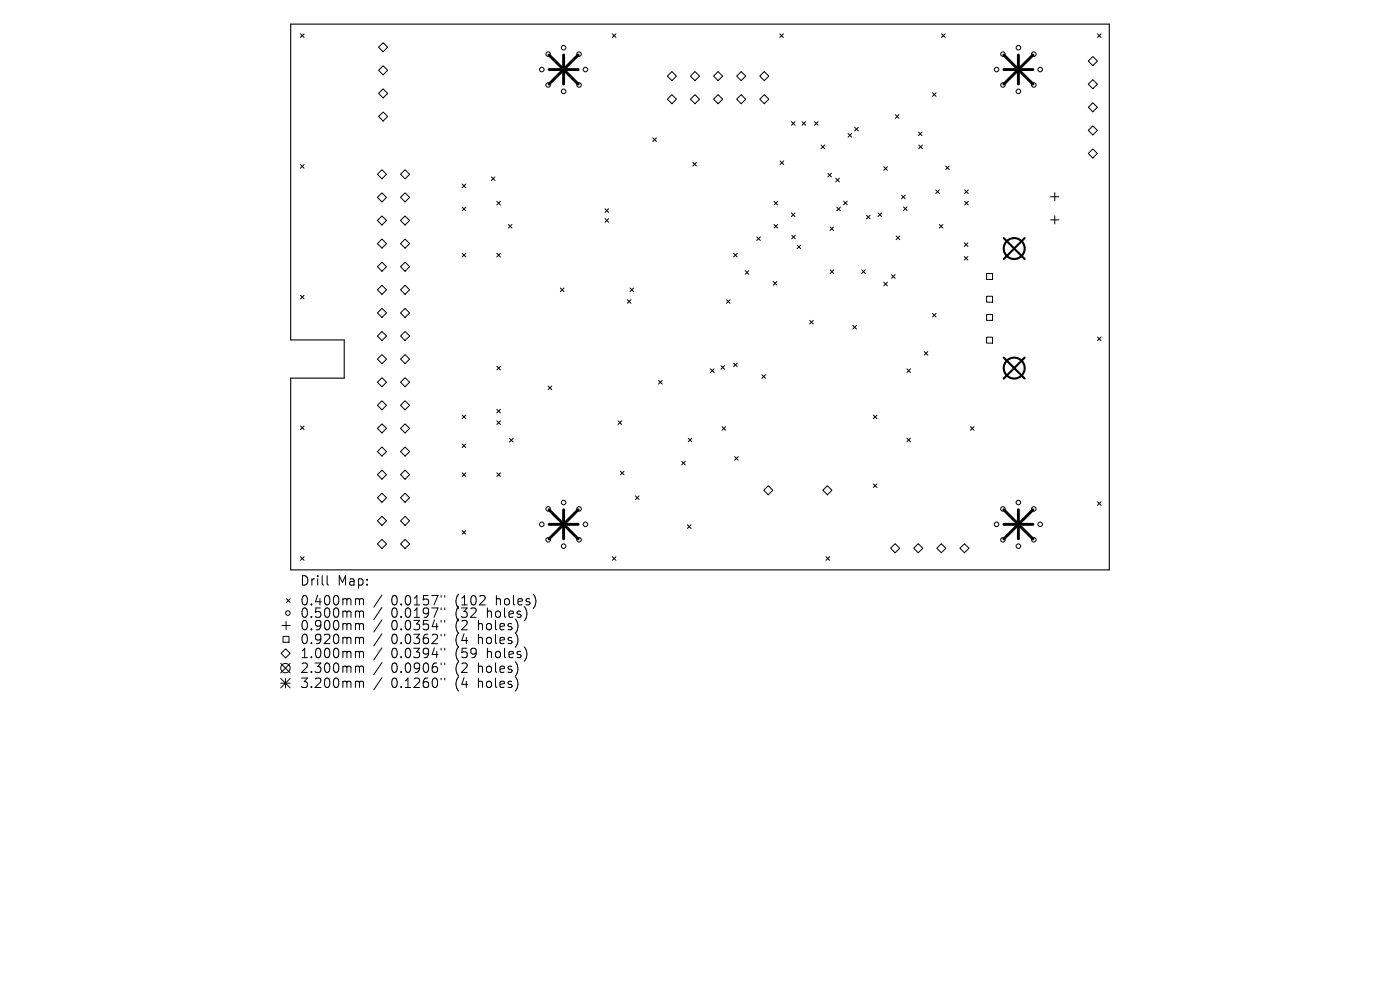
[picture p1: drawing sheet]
<svg xmlns="http://www.w3.org/2000/svg" width="297mm" height="210mm" viewBox="0 0 297 210" stroke-linecap="round" stroke-linejoin="round" font-family="sans-serif">
<defs><g id="words">
<g font-size="2.8">
<text x="63.6" y="124.5">Drill</text>
<text x="71.6" y="124.5">Map:</text>
<text x="63.6" y="128.7">0.400mm</text>
<text x="63.6" y="131.3">0.500mm</text>
<text x="83" y="128.7">0.0157&quot;</text>
<text x="83" y="131.3">0.0197&quot;</text>
<text x="96.7" y="128.7">(102</text>
<text x="96.7" y="131.3">(32</text>
<text x="103.6" y="131.3">holes)</text>
<text x="105.5" y="128.7">holes)</text>
<text x="63.6" y="134">0.900mm</text>
<text x="63.6" y="136.9">0.920mm</text>
<text x="83" y="134">0.0354&quot;</text>
<text x="83" y="136.9">0.0362&quot;</text>
<text x="96.7" y="134">(2</text>
<text x="96.7" y="136.9">(4</text>
<text x="101.7" y="134">holes)</text>
<text x="101.7" y="136.9">holes)</text>
<text x="63.6" y="139.9">1.000mm</text>
<text x="63.6" y="143">2.300mm</text>
<text x="83" y="139.9">0.0394&quot;</text>
<text x="83" y="143">0.0906&quot;</text>
<text x="96.7" y="139.9">(59</text>
<text x="96.7" y="143">(2</text>
<text x="101.7" y="143">holes)</text>
<text x="103.6" y="139.9">holes)</text>
<text x="63.6" y="146.2">3.200mm</text>
<text x="83" y="146.2">0.1260&quot;</text>
<text x="96.7" y="146.2">(4</text>
<text x="101.7" y="146.2">holes)</text>
</g>
</g></defs>
<path d="M61.7 5.1h173.6v115.8h-173.6v-40.7h11.3v-8.1h-11.3z" fill="none" stroke="#000" stroke-width=".23"/>
<g fill="none" stroke="#000" stroke-width=".21">
<path d="M63.7 7.2l.8 .8M64.5 7.2l-.8 .8M81.3 9.1l.9 .9-.9 1-1-1zM81.3 14l.9 .9-.9 1-1-1zM81.3 18.9l.9 .9-.9 1-1-1zM129.9 7.2l.8 .8M130.7 7.2l-.8 .8M142.5 15.2l1 .9-1 1-.9-1zM147.4 15.2l1 .9-1 1-.9-1zM152.3 15.2l1 .9-1 1-.9-1zM156.3 16.1l.9-.9 1 .9-1 1zM162.1 15.2l1 .9-1 1-.9-1z"/>
<path d="M165.4 7.2l.8 .8M166.2 7.2l-.8 .8M197.8 19.7l.8 .7M198.6 19.7l-.8 .7M199.7 7.2l.8 .8M200.5 7.2l-.8 .8M230.9 13l.9-1 1 1-1 .9zM230.9 17.9l.9-1 1 1-1 .9zM232.8 7.2l.8 .8M233.6 7.2l-.8 .8M63.7 34.9l.8 .8M64.5 34.9l-.8 .8"/>
<path d="M81 36l1 1-1 .9-.9-.9zM81.3 23.8l.9 .9-.9 1-1-1zM85 37l.9-1 1 1-1 .9zM98 39l.8 .8M98.8 39l-.8 .8M104.2 37.5l.8 .8M105 37.5l-.8 .8M138.5 29.2l.7 .8M139.2 29.2l-.7 .8M142.5 20.1l1 .9-1 1-.9-1zM147 34.4l.7 .8M147.4 20.1l1 .9-1 1-.9-1z"/>
<path d="M147.7 34.4l-.7 .8M152.3 20.1l1 .9-1 1-.9-1zM156.3 21l.9-.9 1 .9-1 1zM162.1 20.1l1 .9-1 1-.9-1zM165.5 34.1l.8 .8M166.3 34.1l-.8 .8M167.9 25.8l.8 .8M168.7 25.8l-.8 .8M170.2 25.8l.7 .8M170.9 25.8l-.7 .8M172.8 25.8l.8 .8M173.6 25.8l-.8 .8"/>
<path d="M174.2 30.8l.7 .7M174.9 30.8l-.7 .7M175.6 36.8l.8 .7M176.4 36.8l-.8 .7M177.3 37.8l.8 .8M178.1 37.8l-.8 .8M179.9 28.3l.8 .8M180.7 28.3l-.8 .8M181.3 27l.8 .8M182.1 27l-.8 .8M187.5 35.4l.8 .7M188.3 35.4l-.8 .7"/>
<path d="M189.9 24.3l.8 .8M190.7 24.3l-.8 .8M194.8 28l.8 .8M194.9 30.8l.8 .7M195.6 28l-.8 .8M195.7 30.8l-.8 .7M200.6 35.2l.8 .8M201.4 35.2l-.8 .8M230.9 22.8l.9-1 1 1-1 .9zM230.9 27.7l.9-1 1 1-1 .9zM230.9 32.6l.9-1 1 1-1 .9zM81 40.9l1 1-1 .9-.9-.9z"/>
<path d="M81 45.8l1 1-1 .9-.9-.9zM81 50.7l1 1-1 .9-.9-.9zM81 55.6l1 1-1 .9-.9-.9zM85 46.8l.9-1 1 1-1 .9zM85 56.6l.9-1 1 1-1 .9zM85.9 40.9l1 1-1 .9-.9-.9zM85.9 50.7l1 1-1 .9-.9-.9zM98 43.9l.8 .8M98 53.7l.8 .8M98.8 43.9l-.8 .8M98.8 53.7l-.8 .8M105.4 42.7l.8 .8"/>
<path d="M105.4 53.7l.8 .8M106.2 42.7l-.8 .8M106.2 53.7l-.8 .8M107.8 47.6l.8 .8M108.6 47.6l-.8 .8M128.3 44.3l.8 .7M128.3 46.4l.8 .8M129.1 44.3l-.8 .7M129.1 46.4l-.8 .8M155.6 53.7l.8 .8M156.4 53.7l-.8 .8M158.1 57.4l.8 .8"/>
<path d="M158.9 57.4l-.8 .8M160.5 50.2l.8 .8M161.3 50.2l-.8 .8M164 59.7l.8 .8M164.2 42.7l.8 .8M164.2 47.6l.8 .8M164.8 59.7l-.8 .8M165 42.7l-.8 .8M165 47.6l-.8 .8M167.9 45.2l.8 .7M168 49.9l.7 .8M168.7 45.2l-.8 .7"/>
<path d="M168.7 49.9l-.7 .8M169.1 52l.8 .8M169.9 52l-.8 .8M176.1 48.1l.8 .8M176.1 57.2l.8 .8M176.9 48.1l-.8 .8M176.9 57.2l-.8 .8M177.5 43.9l.8 .8M178.3 43.9l-.8 .8M179 42.7l.7 .7M179.7 42.7l-.7 .7M182.8 57.2l.8 .8"/>
<path d="M183.6 57.2l-.8 .8M183.8 45.7l.8 .7M184.6 45.7l-.8 .7M186.3 45.2l.7 .7M187 45.2l-.7 .7M187.5 59.9l.8 .7M188.3 59.9l-.8 .7M189.1 58.3l.8 .7M189.9 58.3l-.8 .7M190.1 50.1l.8 .7M190.9 50.1l-.8 .7M191.3 41.4l.7 .8"/>
<path d="M191.7 43.9l.7 .8M192 41.4l-.7 .8M192.4 43.9l-.7 .8M198.5 40.3l.8 .7M199.3 47.6l.7 .8M199.3 40.3l-.8 .7M200 47.6l-.7 .8M204.6 51.5l.7 .8M204.6 54.4l.7 .8M204.6 40.3l.8 .7M204.6 42.7l.8 .8M205.3 51.5l-.7 .8"/>
<path d="M205.3 54.4l-.7 .8M205.4 42.7l-.8 .8M205.4 40.3l-.8 .7M209.3 58h1.3v1.3h-1.3zM222.9 41.7h1.7M222.9 46.6h1.7M223.8 40.9v1.7M223.8 45.8v1.7M63.7 62.6l.8 .8M64.5 62.6l-.8 .8M80.1 66.4l.9-1 1 1-1 .9zM81 60.5l1 1-1 .9-.9-.9z"/>
<path d="M81 70.3l1 1-1 .9-.9-.9zM81 75.2l1 1-1 .9-.9-.9zM85 61.5l.9-1 1 1-1 .9zM85 66.4l.9-1 1 1-1 .9zM85 71.3l.9-1 1 1-1 .9zM85 76.2l.9-1 1 1-1 .9zM105.4 77.7l.8 .8M106.2 77.7l-.8 .8M118.9 61.1l.7 .8M119.6 61.1l-.7 .8M133.1 63.6l.8 .7M133.7 61.1l.7 .8"/>
<path d="M133.9 63.6l-.8 .7M134.4 61.1l-.7 .8M150.7 78.2l.8 .8M151.5 78.2l-.8 .8M152.9 77.6l.8 .7M153.7 77.6l-.8 .7M154.1 63.6l.8 .7M154.9 63.6l-.8 .7M155.6 77l.8 .8M156.4 77l-.8 .8M161.6 79.5l.8 .8M162.4 79.5l-.8 .8"/>
<path d="M171.8 68l.7 .7M172.5 68l-.7 .7M180.9 69l.8 .8M181.7 69l-.8 .8M192.4 78.2l.8 .8M193.2 78.2l-.8 .8M196.1 74.6l.7 .7M196.8 74.6l-.7 .7M197.8 66.5l.8 .7M198.6 66.5l-.8 .7M209.3 62.8h1.3v1.3h-1.3zM209.3 66.7h1.3v1.3h-1.3z"/>
<path d="M209.3 71.5h1.3v1.3h-1.3zM232.8 71.5l.8 .8M233.6 71.5l-.8 .8M63.7 90.4l.8 .7M64.5 90.4l-.8 .7M80.1 86l.9-1 1 1-1 .9zM80.1 90.9l.9-1 1 1-1 .9zM80.1 95.8l.9-1 1 1-1 .9zM81 80.1l1 1-1 .9-.9-.9zM85 86l.9-1 1 1-1 .9zM85 90.9l.9-1 1 1-1 .9zM85 95.8l.9-1 1 1-1 .9z"/>
<path d="M85.9 80.1l1 1-1 .9-.9-.9zM98 88l.8 .8M98 94.2l.8 .7M98.8 88l-.8 .8M98.8 94.2l-.8 .7M105.4 86.8l.8 .8M105.4 89.3l.8 .7M106.2 86.8l-.8 .8M106.2 89.3l-.8 .7M108.1 93l.8 .8M108.9 93l-.8 .8M116.3 81.9l.8 .8"/>
<path d="M117.1 81.9l-.8 .8M131.1 89.3l.8 .7M131.6 100l.8 .7M131.9 89.3l-.8 .7M132.4 100l-.8 .7M139.7 80.7l.8 .8M140.5 80.7l-.8 .8M144.6 97.8l.8 .8M145.4 97.8l-.8 .8M146 92.9l.8 .8M146.8 92.9l-.8 .8M153.2 90.5l.8 .8"/>
<path d="M154 90.5l-.8 .8M155.8 96.9l.8 .7M156.6 96.9l-.8 .7M185.3 88l.7 .8M186 88l-.7 .8M192.4 92.9l.8 .8M193.2 92.9l-.8 .8M205.9 90.5l.7 .8M206.6 90.5l-.7 .8M63.7 118.1l.8 .8M64.5 118.1l-.8 .8M80.1 100.7l.9-1 1 1-1 1z"/>
<path d="M80.1 110.5l.9-1 1 1-1 1zM81 104.6l1 1-1 1-.9-1zM81 114.4l1 1-1 1-.9-1zM85 100.7l.9-1 1 1-1 1zM85 110.5l.9-1 1 1-1 1zM85 115.4l.9-1 1 1-1 1zM85.9 104.6l1 1-1 1-.9-1zM98 100.3l.8 .8M98 112.6l.8 .7M98.8 100.3l-.8 .8M98.8 112.6l-.8 .7M105.4 100.3l.8 .8"/>
<path d="M106.2 100.3l-.8 .8M129.9 118.1l.8 .8M130.7 118.1l-.8 .8M134.8 105.2l.8 .8M135.6 105.2l-.8 .8M145.8 111.3l.8 .8M146.6 111.3l-.8 .8M162 104l1-1 .9 1-.9 1zM174.6 104l.9-1 1 1-1 1zM175.2 118.1l.8 .8M176 118.1l-.8 .8M185.3 102.6l.7 .8"/>
<path d="M186 102.6l-.7 .8M188.9 116.3l1-1 1 1-1 1zM193.8 116.3l1-1 1 1-1 1zM198.7 116.3l1-1 1 1-1 1zM203.6 116.3l1-1 1 1-1 1zM232.8 106.4l.8 .8M233.6 106.4l-.8 .8M59.8 132.7h1.8M60 135h1.3v1.2h-1.3zM60.6 137.6l1 1-1 1-1-1zM60.7 131.8v1.8M60.8 127l.8 .8"/>
<path d="M61.6 127l-.8 .8M69.4 122.1v1.7l.3 .3M75.7 127l.5 .1 .1 .2M75.7 129.6l.5 .1 .1 .2M75.7 132.3h.3l.3 .3M75.7 135.2l.5 .1 .1 .2M75.7 138.2l.5 .1 .1 .2M76.3 127.3l.2-.3 .5 .1 .1 1.2M76.3 127.3v1M76.3 129.9v1.1M76.3 132.6v1M76.3 135.5v1"/>
<path d="M76.3 138.5v1M76.3 129.9l.2-.3 .5 .1 .1 1.3M76.3 132.6l.2-.3 .5 .1 .1 1.2M76.3 135.5l.2-.3 .5 .1 .1 1.2M76.3 138.5l.2-.3 .5 .1 .1 1.2M81 126.2l-1.7 2.6M81 128.9l-1.7 2.5M81 131.5l-1.7 2.6M81 134.4l-1.7 2.6M81 137.4l-1.7 2.6M93.6 126.3v.4M93.6 129v.3"/>
<path d="M93.6 131.6v.4M93.6 134.5v.4M93.6 137.5v.4M94.4 126.3v.4M94.4 129v.3M94.4 131.6v.4M94.4 134.5v.4M94.4 137.5v.4M59.6 140.7l2 2M59.6 143.9l2 2M59.6 144.9h2M60.6 143.9v2"/>
<path d="M61.6 140.7l-2 2M61.6 143.9l-2 2M75.7 141.3l.5 .1 .1 .2M75.7 144.5l.5 .1 .1 .2M76.3 141.6v1M76.3 144.8v1M76.3 141.6l.2-.3 .5 .1 .1 1.2M76.3 144.8l.2-.3 .5 .1 .1 1.2M81 140.5l-1.7 2.6M81 143.7l-1.7 2.6M93.6 140.6v.4M93.6 143.8v.4"/>
<path d="M94.4 140.6v.4M94.4 143.8v.4"/>
<circle cx="114.9" cy="14.8" r=".48"/>
<circle cx="116.3" cy="18" r=".48"/>
<circle cx="116.3" cy="11.5" r=".48"/>
<circle cx="119.6" cy="19.4" r=".48"/>
<circle cx="119.6" cy="10.1" r=".48"/>
<circle cx="122.8" cy="18" r=".48"/>
<circle cx="122.8" cy="11.5" r=".48"/>
<circle cx="124.2" cy="14.8" r=".48"/>
<circle cx="211.4" cy="14.8" r=".48"/>
<circle cx="212.8" cy="18" r=".48"/>
<circle cx="212.8" cy="11.5" r=".48"/>
<circle cx="216" cy="19.4" r=".48"/>
<circle cx="216" cy="10.1" r=".48"/>
<circle cx="219.3" cy="18" r=".48"/>
<circle cx="219.3" cy="11.5" r=".48"/>
<circle cx="220.7" cy="14.8" r=".48"/>
<circle cx="114.9" cy="111.2" r=".48"/>
<circle cx="116.3" cy="108" r=".48"/>
<circle cx="116.3" cy="114.5" r=".48"/>
<circle cx="119.6" cy="106.6" r=".48"/>
<circle cx="119.6" cy="115.9" r=".48"/>
<circle cx="122.8" cy="108" r=".48"/>
<circle cx="122.8" cy="114.5" r=".48"/>
<circle cx="124.2" cy="111.2" r=".48"/>
<circle cx="211.4" cy="111.2" r=".48"/>
<circle cx="212.8" cy="108" r=".48"/>
<circle cx="212.8" cy="114.5" r=".48"/>
<circle cx="216" cy="106.6" r=".48"/>
<circle cx="216" cy="115.9" r=".48"/>
<circle cx="219.3" cy="108" r=".48"/>
<circle cx="219.3" cy="114.5" r=".48"/>
<circle cx="220.7" cy="111.2" r=".48"/>
<circle cx="61.1" cy="130" r=".48"/>
<circle cx="60.6" cy="141.7" r="1"/>
</g>
<g fill="none" stroke="#000" stroke-width=".44">
<path d="M212.9 50.5l4.5 4.4M217.4 50.5l-4.5 4.4M212.9 75.9l4.5 4.4M217.4 75.9l-4.5 4.4"/>
<circle cx="215.2" cy="52.7" r="2.22"/>
<circle cx="215.2" cy="78.1" r="2.22"/>
</g>
<g fill="none" stroke="#000" stroke-width=".62">
<path d="M116.5 11.7l6.2 6.1M116.5 14.8h6.2M119.6 11.7v6.1M122.7 11.7l-6.2 6.1M213 14.8h6.1M213 11.7l6.1 6.1M216 11.7v6.1M219.1 11.7l-6.1 6.1M116.5 108.1l6.2 6.2M116.5 111.2h6.2M119.6 108.1v6.2M122.7 108.1l-6.2 6.2"/>
<path d="M213 111.2h6.1M213 108.1l6.1 6.2M216 108.1v6.2M219.1 108.1l-6.1 6.2"/>
</g>
<use href="#words"/>
</svg>
